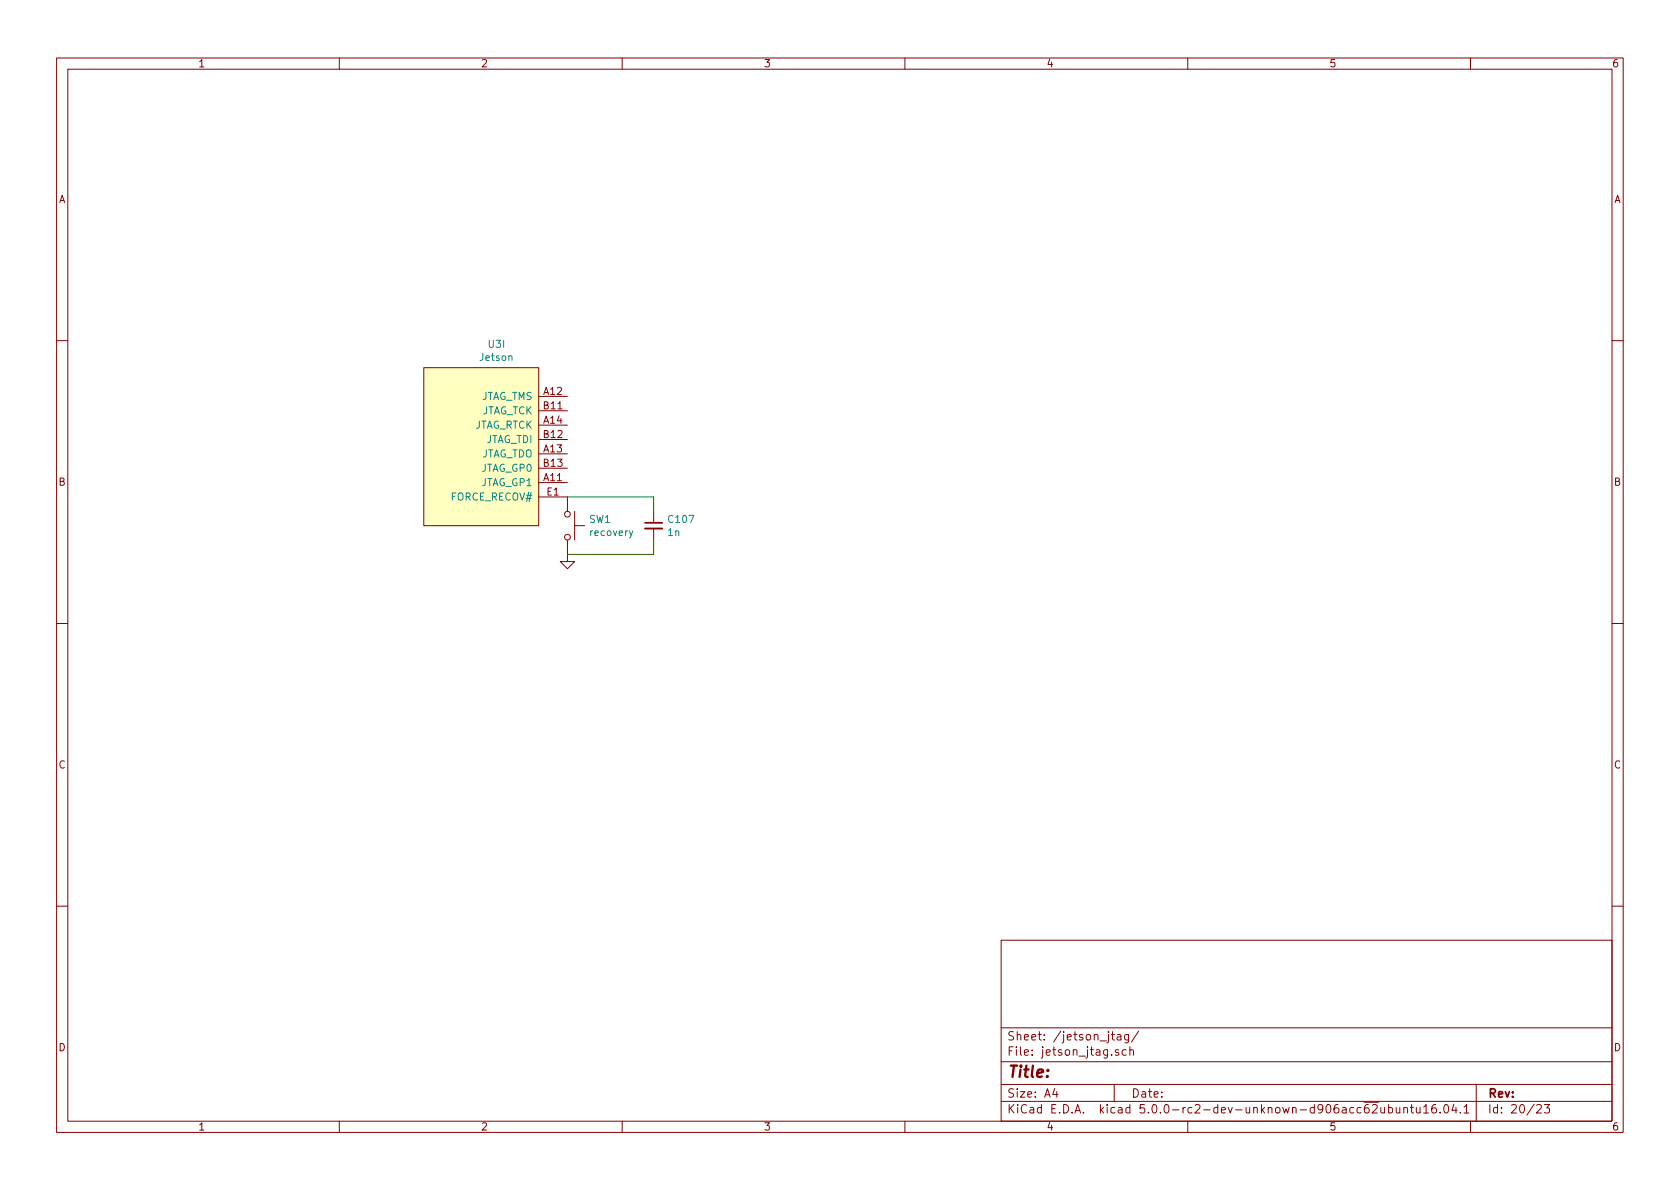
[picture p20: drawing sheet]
<svg xmlns="http://www.w3.org/2000/svg" width="297mm" height="210mm" viewBox="0 0 297 210" stroke-linecap="round" stroke-linejoin="round" font-family="sans-serif">
<defs><g id="words">
<text font-size="2.8" fill="#840000" x="178" y="190.5">Title:</text>
<g font-size="2.1" fill="#840000">
<text x="178" y="184">Sheet: /jetson_jtag/</text>
<text x="178" y="186.7">File: jetson_jtag.sch</text>
<text x="178" y="196.9">KiCad E.D.A. kicad 5.0.0-rc2-dev-unknown-d906acc62ubuntu16.04.1</text>
<text x="178" y="194.1">Size: A4</text>
<text x="200" y="194.1">Date:</text>
<text x="263" y="194.1">Rev:</text>
<text x="263" y="196.9">Id: 20/23</text>
</g>
<g font-size="1.8" fill="#840000">
<text x="35" y="11.9">1</text>
<text x="85" y="11.9">2</text>
<text x="135" y="11.9">3</text>
<text x="185" y="11.9">4</text>
<text x="235" y="11.9">5</text>
<text x="285" y="11.9">6</text>
<text x="10.4" y="35.9">A</text>
<text x="285.4" y="35.9">A</text>
<text x="96.2" y="69.8">A12</text>
<text x="96.2" y="72.4">B11</text>
<text x="96.2" y="77.5">B12</text>
<text x="96.2" y="74.9">A14</text>
<text x="96.2" y="80">A13</text>
<text x="96.2" y="82.5">B13</text>
<text x="10.4" y="85.9">B</text>
<text x="96.2" y="85.1">A11</text>
<text x="96.7" y="87.6">E1</text>
<text x="285.4" y="85.9">B</text>
<text x="10.4" y="135.9">C</text>
<text x="285.4" y="135.9">C</text>
<text x="10.4" y="185.9">D</text>
<text x="285.4" y="185.9">D</text>
<text x="35" y="199.9">1</text>
<text x="85" y="199.9">2</text>
<text x="135" y="199.9">3</text>
<text x="185" y="199.9">4</text>
<text x="235" y="199.9">5</text>
<text x="285" y="199.9">6</text>
</g>
<g font-size="1.8" fill="#008484">
<text x="84.9" y="63.8">Jetson</text>
<text x="86.4" y="61.5">U3I</text>
<text x="84.8" y="70.7">JTAG_TMS</text>
<text x="83.6" y="75.8">JTAG_RTCK</text>
<text x="84.9" y="73.3">JTAG_TCK</text>
<text x="84.8" y="80.9">JTAG_TDO</text>
<text x="85" y="83.4">JTAG_GP0</text>
<text x="85.7" y="78.4">JTAG_TDI</text>
<text x="79.8" y="88.5">FORCE_RECOV#</text>
<text x="85" y="86">JTAG_GP1</text>
<text x="104.2" y="92.5">SW1</text>
<text x="104.4" y="94.8">recovery</text>
<text x="118.1" y="94.8">1n</text>
<text x="118.3" y="92.5">C107</text>
</g>
</g></defs>
<g fill="none" stroke="#840000" stroke-width=".18">
<path d="M10 10.3h277v189.9h-277zM12 12.2h273v186.1h-273zM60 10.3v1.9M110 10.3v1.9M160 10.3v1.9M210 10.3v1.9M260 10.3v1.9M10 60.2h2M74.9 65h20.3v28h-20.3zM95.2 72.6h5.1M95.2 70.1h5.1M95.2 77.7h5.1"/>
<path d="M95.2 75.2h5.1M285 60.2h2M95.2 87.9h5.1v2.5M95.2 85.3h5.1M95.2 80.3h5.1M95.2 82.8h5.1M100.3 95.5v3.8h1.3l-1.3 1.3-1.2-1.3h1.2M101.6 93h1.8M101.6 90.4v5.1M115.6 90.4v2.1M115.6 93.5v2M10 110.3h2"/>
<path d="M285 110.3h2M10 160.2h2M177 166.3h108v32h-108zM285 160.2h2M60 198.3v1.9M110 198.3v1.9M160 198.3v1.9M177 194.8h108M177 191.8h108M177 187.8h108M177 181.8h108M186.5 192.5l-.4 1h1"/>
<path d="M186.8 193v1M196.5 182.9h.6M196.7 182.4v1.3l.4 .2M197 191.8v3M197.6 183h.5l.1 .9M197.8 185.7a.37 .37 0 0 0-.6 .1l.1 .2 .5 .2v.1l-.2 .3-.4-.1M198.2 183.3l-.5 .1a.29 .29 0 0 0-.2 .2 .29 .29 0 0 0 .2 .3l.5-.1M199.1 185.7l-.4-.1-.3 .3 .1 .6 .2 .1 .4-.1M199.5 182.9v1.2l-.2 .3-.4-.1M199.5 183l-.4-.1-.3 .3 .1 .6 .2 .1 .4-.1M199.8 185.7a.37 .37 0 0 1 .6 .1v.8M199.8 185.1v1.5"/>
<path d="M201.3 182.3l-1.2 2M210 198.3v1.9M242.4 194.9h1.4M242.6 195.5l.3-.2h.3l.3 .5-.9 1h.9M244.1 195.8v.8a.37 .37 0 0 0 .7 .1M244.8 195.8v1M245.5 195.9l.4-.1 .3 .3v.6l-.3 .1-.4-.1M245.5 195.3v1.5M246.9 195.8v.9l.4 .1 .2-.1M247.5 195.8v1M248.2 196l.1-.1a.37 .37 0 0 1 .6 .1v.8M248.2 195.8v1"/>
<path d="M249.4 195.8h.5M249.6 195.3v1.3l.3 .2M250.4 195.8v.8a.39 .39 0 0 0 .7 .1M251.1 195.8v1M251.7 195.8l.4-.5v1.5M251.7 196.8h.9M253.8 195.3a.59 .59 0 0 0-.7 .7l.1 .7 .2 .1 .5-.1 .1-.5-.2-.2-.4-.1-.3 .3M254.6 196.7v.1M255.4 195.5l.2-.2a.81 .81 0 0 1 .6 .6 .81 .81 0 0 1-.3 .8l-.1 .1a.79 .79 0 0 1-.4-1.3zM257.1 195.2l-.4 1.1h.9M257.4 195.8v1M258.2 196.7v.1"/>
<path d="M258.9 195.8l.4-.5v1.5M258.9 196.8h.8M260 198.3v1.9M261 191.8v6.5M271.7 195.5l.2-.2h.4l.2 .5-.9 1h.9M273 195.3h1l-.5 .6 .4 .1v.7l-.2 .1-.7-.1"/>
<circle cx="100.3" cy="95" r=".51"/>
<circle cx="100.3" cy="90.9" r=".51"/>
</g>
<path d="M74.9 65h20.3v28h-20.3z" fill="#ffffc2" stroke="#ffffc2" stroke-width=".18"/>
<path d="M111.9 93.9l-.4 1.1-.2 .1" fill="none" stroke="#008484" stroke-width=".18"/>
<path d="M114 93.5h3.1" fill="none" stroke="#840000" stroke-width=".33"/>
<path d="M114 92.5h3.1" fill="none" stroke="#840000" stroke-width=".3"/>
<path d="M100.3 87.9h15.3v2.5M115.6 95.5v2.5h-15.3" fill="none" stroke="#008400" stroke-width=".18"/>
<use href="#words"/>
</svg>
